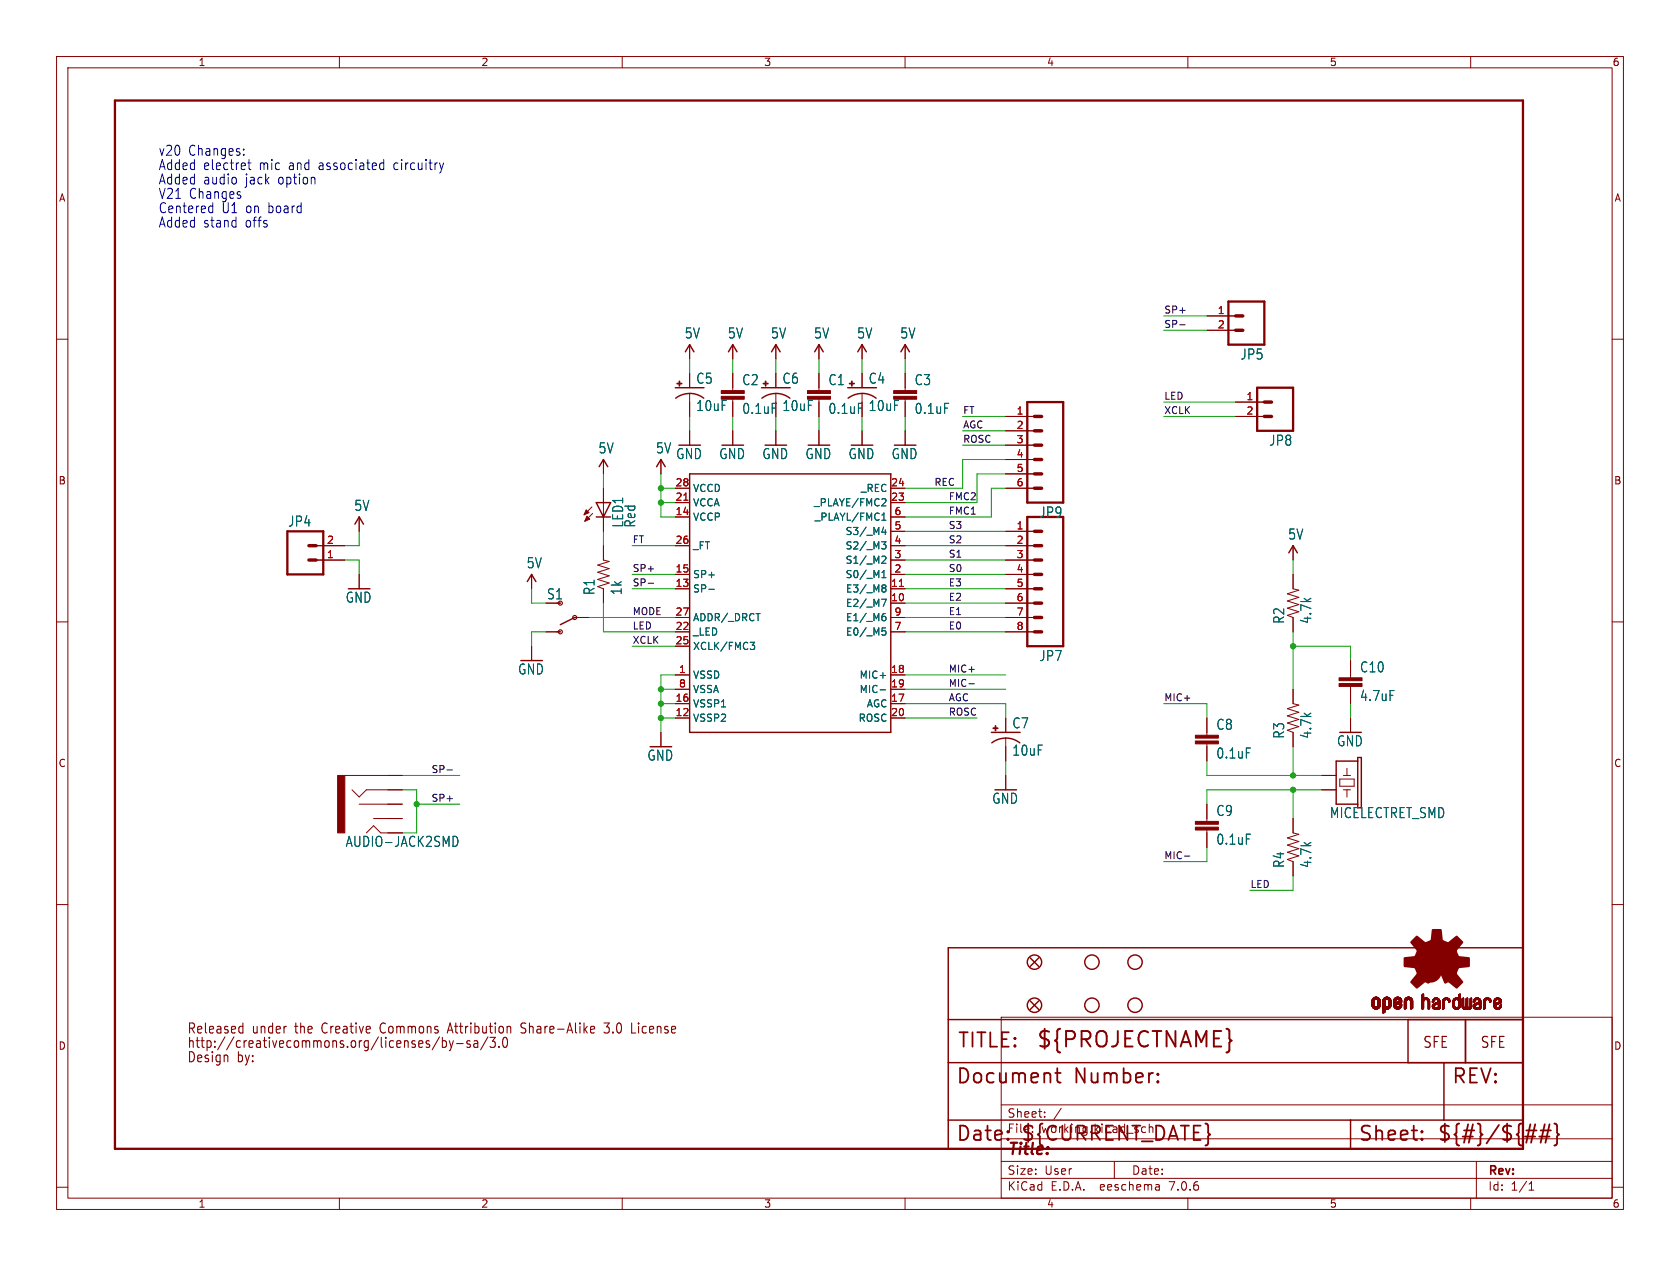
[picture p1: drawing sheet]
<svg xmlns="http://www.w3.org/2000/svg" width="297mm" height="224mm" viewBox="0 0 297 224" stroke-linecap="round" stroke-linejoin="round" font-family="sans-serif">
<defs><g id="words">
<text font-size="3.8" fill="#840000" x="183.1" y="185.7">${PROJECTNAME}</text>
<g font-size="3.5" fill="#840000">
<text x="169.2" y="185.7">TITLE:</text>
<text x="168.9" y="192.1">Document</text>
<text x="189.9" y="192.1">Number:</text>
<text x="256.5" y="192.1">REV:</text>
<text x="168.9" y="202.2">Date:</text>
<text x="180.3" y="202.2">${CURRENT_DATE}</text>
<text x="240" y="202.2">Sheet:</text>
<text x="254" y="202.2">${#}/${##}</text>
</g>
<text font-size="2.8" fill="#840000" x="178" y="204.8">Title:</text>
<g font-size="2.7" fill="#840000">
<text x="251.5" y="185.6">SFE</text>
<text x="261.6" y="185.6">SFE</text>
</g>
<g font-size="2.5" fill="#0000c2">
<text x="27.9" y="27.7">v20</text>
<text x="33.3" y="27.7">Changes:</text>
<text x="27.9" y="30.2">Added</text>
<text x="27.9" y="32.8">Added</text>
<text x="27.9" y="35.3">V21</text>
<text x="33.4" y="35.3">Changes</text>
<text x="35.9" y="30.2">electret</text>
<text x="35.9" y="32.8">audio</text>
<text x="43.4" y="32.8">jack</text>
<text x="45.9" y="30.2">mic</text>
<text x="49.3" y="32.8">option</text>
<text x="51.2" y="30.2">and</text>
<text x="56.6" y="30.2">associated</text>
<text x="70" y="30.2">circuitry</text>
<text x="27.9" y="37.9">Centered</text>
<text x="27.9" y="40.4">Added</text>
<text x="35.9" y="40.4">stand</text>
<text x="39.2" y="37.9">U1 on board</text>
<text x="43.4" y="40.4">offs</text>
</g>
<g font-size="2.5" fill="#006464">
<text x="121" y="60.1">5V</text>
<text x="128.6" y="60.1">5V</text>
<text x="136.2" y="60.1">5V</text>
<text x="143.8" y="60.1">5V</text>
<text x="151.4" y="60.1">5V</text>
<text x="159.1" y="60.1">5V</text>
<text x="219.2" y="63.8">JP5</text>
<text x="123" y="68.1">C5</text>
<text x="131.1" y="68.3">C2</text>
<text x="138.2" y="68.1">C6</text>
<text x="146.4" y="68.3">C1</text>
<text x="153.5" y="68.1">C4</text>
<text x="161.6" y="68.3">C3</text>
<text x="123" y="72.9">10uF</text>
<text x="138.2" y="72.9">10uF</text>
<text x="146.4" y="73.4">0.1uF</text>
<text x="153.5" y="72.9">10uF</text>
<text x="161.6" y="73.4">0.1uF</text>
<text x="105.7" y="80.4">5V</text>
<text x="115.9" y="80.4">5V</text>
<text x="119.4" y="81.4">GND</text>
<text x="127.1" y="81.4">GND</text>
<text x="134.7" y="81.4">GND</text>
<text x="142.3" y="81.4">GND</text>
<text x="149.9" y="81.4">GND</text>
<text x="157.5" y="81.4">GND</text>
<text x="224.3" y="79.1">JP8</text>
<text x="50.9" y="93.4">JP4</text>
<text x="62.5" y="90.6">5V</text>
<text x="110.4" y="93.4" transform="rotate(-90 110.4 93.4)">LED1</text>
<text x="112.5" y="93.4" transform="rotate(-90 112.5 93.4)">Red</text>
<text x="183.6" y="91.8">JP9</text>
<text x="227.6" y="95.6">5V</text>
<text x="93" y="100.7">5V</text>
<text x="61" y="106.8">GND</text>
<text x="105.3" y="105.4" transform="rotate(-90 105.3 105.4)">R1</text>
<text x="110.1" y="105.4" transform="rotate(-90 110.1 105.4)">1k</text>
<text x="227.2" y="110.4" transform="rotate(-90 227.2 110.4)">R2</text>
<text x="232" y="110.4" transform="rotate(-90 232 110.4)">4.7k</text>
<text x="91.5" y="119.5">GND</text>
<text x="183.6" y="117.2">JP7</text>
<text x="240.3" y="119.1">C10</text>
<text x="240.3" y="124.2">4.7uF</text>
<text x="178.9" y="129">C7</text>
<text x="214.9" y="129.3">C8</text>
<text x="227.2" y="130.8" transform="rotate(-90 227.2 130.8)">R3</text>
<text x="232" y="130.8" transform="rotate(-90 232 130.8)">4.7k</text>
<text x="114.4" y="134.8">GND</text>
<text x="178.9" y="133.9">10uF</text>
<text x="214.9" y="134.4">0.1uF</text>
<text x="236.3" y="132.2">GND</text>
<text x="175.3" y="142.4">GND</text>
<text x="214.9" y="144.5">C9</text>
<text x="214.9" y="149.6">0.1uF</text>
<text x="235" y="144.9">MICELECTRET_SMD</text>
<text x="227.2" y="153.6" transform="rotate(-90 227.2 153.6)">R4</text>
<text x="232" y="153.6" transform="rotate(-90 232 153.6)">4.7k</text>
</g>
<g font-size="2.5" fill="#840000">
<text x="131.1" y="73.4">0.1uF</text>
<text x="96.6" y="106.2">S1</text>
<text x="61" y="150">AUDIO-JACK2SMD</text>
<text x="33" y="185.6">http://creativecommons.org/licenses/by-sa/3.0</text>
<text x="33" y="183.1">Released</text>
<text x="44.6" y="183.1">under</text>
<text x="52.3" y="183.1">the</text>
<text x="57.3" y="183.1">Creative</text>
<text x="67.8" y="183.1">Commons</text>
<text x="80.1" y="183.1">Attribution</text>
<text x="93.3" y="183.1">Share-Alike</text>
<text x="108.3" y="183.1">3.0</text>
<text x="113.3" y="183.1">License</text>
<text x="33" y="188.2">Design</text>
<text x="41.9" y="188.2">by:</text>
</g>
<g font-size="2.1" fill="#840000">
<text x="178" y="197.9">Sheet:</text>
<text x="178" y="200.6">File:</text>
<text x="184.1" y="200.6">working.kicad_sch</text>
<text x="178" y="208">Size:</text>
<text x="184.7" y="208">User</text>
<text x="200" y="208">Date:</text>
<text x="263" y="208.2">Rev:</text>
<text x="178" y="210.8">KiCad</text>
<text x="185.7" y="210.8">E.D.A.</text>
<text x="194.6" y="210.8">eeschema</text>
<text x="207" y="210.8">7.0.6</text>
<text x="263" y="210.8">Id:</text>
<text x="267.1" y="210.8">1/1</text>
</g>
<g font-size="1.8" fill="#840000">
<text x="35" y="11.9">1</text>
<text x="85" y="11.9">2</text>
<text x="135" y="11.9">3</text>
<text x="185" y="11.9">4</text>
<text x="235" y="11.9">5</text>
<text x="285" y="11.9">6</text>
<text x="10.3" y="35.9">A</text>
<text x="285.3" y="35.9">A</text>
<text x="10.3" y="85.9">B</text>
<text x="285.3" y="85.9">B</text>
<text x="10.3" y="135.9">C</text>
<text x="285.3" y="135.9">C</text>
<text x="10.3" y="185.9">D</text>
<text x="285.3" y="185.9">D</text>
<text x="35" y="213.8">1</text>
<text x="85" y="213.8">2</text>
<text x="135" y="213.8">3</text>
<text x="185" y="213.8">4</text>
<text x="235" y="213.8">5</text>
<text x="285" y="213.8">6</text>
</g>
<g font-size="1.8" fill="#a90000">
<text x="215.2" y="55.6">1</text>
<text x="215.2" y="58.2">2</text>
<text x="220.3" y="70.9">1</text>
<text x="179.6" y="73.4">1</text>
<text x="179.6" y="75.9">2</text>
<text x="220.3" y="73.4">2</text>
<text x="179.6" y="78.5">3</text>
<text x="179.6" y="81">4</text>
<text x="179.6" y="83.6">5</text>
<text x="119.3" y="88.6">21</text>
<text x="119.3" y="86.1">28</text>
<text x="157.4" y="88.6">23</text>
<text x="157.4" y="86.1">24</text>
<text x="179.6" y="86.1">6</text>
<text x="119.3" y="91.2">14</text>
<text x="158" y="93.7">5</text>
<text x="158" y="91.2">6</text>
<text x="179.6" y="93.7">1</text>
<text x="57.7" y="98.8">1</text>
<text x="57.7" y="96.3">2</text>
<text x="119.3" y="101.3">15</text>
<text x="119.3" y="96.3">26</text>
<text x="158" y="101.3">2</text>
<text x="158" y="98.8">3</text>
<text x="158" y="96.3">4</text>
<text x="179.6" y="96.3">2</text>
<text x="179.6" y="98.8">3</text>
<text x="179.6" y="101.3">4</text>
<text x="119.3" y="103.9">13</text>
<text x="157.4" y="106.4">10</text>
<text x="157.4" y="103.9">11</text>
<text x="179.6" y="103.9">5</text>
<text x="179.6" y="106.4">6</text>
<text x="119.3" y="111.5">22</text>
<text x="119.3" y="109">27</text>
<text x="158" y="111.5">7</text>
<text x="158" y="109">9</text>
<text x="179.6" y="109">7</text>
<text x="179.6" y="111.5">8</text>
<text x="119.3" y="114">25</text>
<text x="119.9" y="119.1">1</text>
<text x="157.4" y="119.1">18</text>
<text x="119.3" y="124.2">16</text>
<text x="119.9" y="121.7">8</text>
<text x="157.4" y="124.2">17</text>
<text x="157.4" y="121.7">19</text>
<text x="119.3" y="126.7">12</text>
<text x="157.4" y="126.7">20</text>
</g>
<g font-size="1.8" fill="#006464">
<text x="122.4" y="89.8">VCCA</text>
<text x="122.4" y="87.2">VCCD</text>
<text x="143.8" y="89.8">_PLAYE/FMC2</text>
<text x="152.1" y="87.2">_REC</text>
<text x="122.4" y="92.3">VCCP</text>
<text x="143.9" y="92.3">_PLAYL/FMC1</text>
<text x="149.4" y="94.8">S3/_M4</text>
<text x="122.4" y="97.4">_FT</text>
<text x="149.4" y="99.9">S1/_M2</text>
<text x="149.4" y="97.4">S2/_M3</text>
<text x="122.4" y="105">SP-</text>
<text x="122.4" y="102.5">SP+</text>
<text x="149.4" y="102.5">S0/_M1</text>
<text x="149.5" y="107.5">E2/_M7</text>
<text x="149.5" y="105">E3/_M8</text>
<text x="122.4" y="112.6">_LED</text>
<text x="122.4" y="110.1">ADDR/_DRCT</text>
<text x="149.5" y="112.6">E0/_M5</text>
<text x="149.5" y="110.1">E1/_M6</text>
<text x="122.4" y="115.2">XCLK/FMC3</text>
<text x="122.4" y="120.2">VSSD</text>
<text x="122.4" y="125.3">VSSP1</text>
<text x="122.4" y="122.8">VSSA</text>
<text x="151.9" y="120.2">MIC+</text>
<text x="151.9" y="122.8">MIC-</text>
<text x="153.1" y="125.3">AGC</text>
<text x="122.4" y="127.9">VSSP2</text>
<text x="151.7" y="127.9">ROSC</text>
</g>
<g font-size="1.7" fill="#0f0f0f">
<text x="205.7" y="58.1">SP-</text>
<text x="205.7" y="55.5">SP+</text>
<text x="205.7" y="70.8">LED</text>
<text x="170.2" y="75.9">AGC</text>
<text x="170.2" y="73.3">FT</text>
<text x="205.7" y="73.3">XCLK</text>
<text x="170.2" y="78.4">ROSC</text>
<text x="165.1" y="86">REC</text>
<text x="167.6" y="88.6">FMC2</text>
<text x="167.6" y="91.1">FMC1</text>
<text x="167.6" y="93.6">S3</text>
<text x="111.8" y="101.3">SP+</text>
<text x="111.8" y="96.2">FT</text>
<text x="167.6" y="96.2">S2</text>
<text x="167.6" y="101.3">S0</text>
<text x="167.6" y="98.7">S1</text>
<text x="111.8" y="103.8">SP-</text>
<text x="167.6" y="103.8">E3</text>
<text x="167.6" y="106.3">E2</text>
<text x="111.8" y="111.4">LED</text>
<text x="111.8" y="114">XCLK</text>
<text x="111.8" y="108.9">MODE</text>
<text x="167.6" y="111.4">E0</text>
<text x="167.6" y="108.9">E1</text>
<text x="167.6" y="119">MIC+</text>
<text x="167.6" y="124.1">AGC</text>
<text x="167.6" y="121.6">MIC-</text>
<text x="205.7" y="124.1">MIC+</text>
<text x="167.6" y="126.7">ROSC</text>
<text x="76.2" y="136.8">SP-</text>
<text x="76.2" y="141.9">SP+</text>
<text x="205.7" y="152.1">MIC-</text>
<text x="221" y="157.1">LED</text>
</g>
</g></defs>
<g fill="none" stroke="#840000" stroke-width=".18">
<path d="M10 10h277v203.9h-277zM12 12h273v199.9h-273zM60 10v2M110 10v2M160 10v2M210 10v2M260 10v2M10 60h2M213.4 55.9h5M213.4 58.4h5M285 60h2M121.9 61v2.5"/>
<path d="M121.9 66v2.6M121.9 69.6v4.1M121.9 76.2v2.5M129.5 61v2.5M129.5 66v3.1M129.5 70.6v3.1M129.5 76.2v2.5M137.2 61v2.5M137.2 66v2.6M137.2 69.6v1.5M137.2 76.2v2.5M144.8 61v2.5"/>
<path d="M144.8 66v3.1M144.8 70.6v3.1M144.8 76.2v2.5M152.4 61v2.5M152.4 66v2.6M152.4 69.6v1.5M152.4 76.2v2.5M160 61v2.5M160 66v3.1M160 70.6v3.1M160 76.2v2.5M177.8 73.7h5.1"/>
<path d="M177.8 76.2h5.1M177.8 78.7h5.1M218.4 73.7h5.1M218.4 71.1h5.1M55.9 96.5h5.1M55.9 99.1h5.1M63.5 91.4v2.6M104.6 89.7l-1.3 1.4M104.8 90.8l-1.4 1.4M106.7 81.3v2.5M106.7 86.4v7.6M106.7 96.5v2.6l1 .2-2 .6 2 .7-2 .6 2 .7-2 .6 2 .6-2 .7 1 .3v2.6"/>
<path d="M116.8 81.3v2.5M119.4 86.4h2.5M119.4 91.4h2.5M119.4 88.9h2.5M119.4 96.5h2.5M157.5 86.4h2.5M157.5 91.4h2.5M157.5 88.9h2.5M157.5 96.5h2.5M157.5 99.1h2.5M157.5 94h2.5M177.8 81.3h5.1"/>
<path d="M177.8 83.8h5.1M177.8 86.4h5.1M177.8 96.5h5.1M177.8 99.1h5.1M177.8 94h5.1M228.6 96.5v2.6M10 110h2M63.5 101.6v2.5M94 101.6v2.5M94 114.3v2.5M96.5 111.8h2.6M101.6 109.2h2.5"/>
<path d="M119.4 119.4h2.5M119.4 104.1h2.5M119.4 101.6h2.5M119.4 111.8h2.5M119.4 114.3h2.5M119.4 109.2h2.5M157.5 119.4h2.5M157.5 106.7h2.5M157.5 104.1h2.5M157.5 101.6h2.5M157.5 111.8h2.5M157.5 109.2h2.5"/>
<path d="M177.8 106.7h5.1M177.8 104.1h5.1M177.8 101.6h5.1M177.8 111.8h5.1M177.8 109.2h5.1M228.6 101.6v2.5l1 .3-2 .6 2 .7-2 .6 2 .6-2 .7 2 .6-2 .6 1 .4v2.6M238.8 116.8v3.1M285 110h2M61 137.2h10.1M62.2 139.7l1.3 1.3 1.3-1.3h6.3M116.8 129.5v2.6M119.4 127h2.5"/>
<path d="M119.4 124.5h2.5M119.4 121.9h2.5M157.5 127h2.5M157.5 124.5h2.5M157.5 121.9h2.5M177.8 127v2.5M177.8 130.6v4M177.8 137.2v2.5M213.4 127v3M213.4 131.6v3M228.6 121.9v2.6l1 .2-2 .6 2 .7-2 .6 2 .7-2 .6 2 .6-2 .7 1 .3v2.6M233.7 139.7h2.5"/>
<path d="M233.7 137.2h2.5M236.9 137.8h2.5v1.3h-2.5zM237.5 139.7h1.3M237.5 137.2h1.3M238.1 135.9v1.3M238.1 139.7v1.3M238.8 121.4v3.1M238.8 127v2.5M10 160h2M63.5 142.2h7.6M64.8 147.3l1.2-1.2 1.3 1.2M66 144.8h5.1"/>
<path d="M213.4 142.2v3.1M213.4 146.8v3.1M228.6 144.8v2.5l1 .3-2 .6 2 .6-2 .7 2 .6-2 .6 2 .7-2 .6 1 .4v2.5M285 160h2M177 179.9h108v32h-108zM177 195.4h108M184.7 197.5v.1M184.7 196.7v.1M187.6 196l-1.3 2M10 210h2M60 211.9v2M110 211.9v2"/>
<path d="M160 211.9v2M177 208.4h108M177 205.4h108M177 201.4h108M197 205.4v3M204.9 209.6l.1 .9M205 210.4l-.2 .1M205 209.9h-.2M210 211.9v2M260 211.9v2M261 205.4v6.5M270.3 210.5h.9"/>
<path d="M270.3 209.4l.4-.4v1.5M285 210h2"/>
</g>
<g fill="none" stroke="#840000" stroke-width=".25">
<path d="M119.4 68.6h5.1M121.2 62.2l.7-1.2 .8 1.2M121.9 69.6a4.1 4.1 0 0 0-2.4 .8M121.9 69.6a4.1 4.1 0 0 1 2.5 .8M128.8 62.2l.7-1.2 .8 1.2M134.6 68.6h5.1M136.4 62.2l.8-1.2 .7 1.2M137.2 69.6a4.1 4.1 0 0 0-2.5 .8M137.2 69.6a4.1 4.1 0 0 1 2.4 .8M144 62.2l.8-1.2 .7 1.2M149.9 68.6h5M151.6 62.2l.8-1.2 .8 1.2"/>
<path d="M152.4 69.6a4.1 4.1 0 0 0-2.5 .8M152.4 69.6a4.1 4.1 0 0 1 2.5 .8M159.3 62.2l.7-1.2 .8 1.2M62.7 92.7l.8-1.3 .8 1.3M105.4 91.4h2.5M105.4 88.9h2.5l-1.2 2.5zM105.9 82.6l.8-1.3 .7 1.3M116.1 82.6l.7-1.3 .8 1.3M121.9 83.8h35.6v45.7h-35.6zM227.8 97.8l.8-1.3 .8 1.3M93.2 102.9l.8-1.3 .7 1.3M101.6 109.2l-2.5 1.3"/>
<path d="M175.3 129.5h5M175.3 131.4a4.1 4.1 0 0 1 5 0M240 134.6h-3.8v7.6M240 142.2v-8.2h.7v8.9M167.6 167.6h101.6v35.6h-101.6zM182.1 169.4l1.5 1.5M182.1 177l1.5 1.6M183.6 169.4l-1.5 1.5M183.6 177l-1.5 1.6M167.6 188h101.6M167.6 180.3h101.6M167.6 198.1h101.6"/>
<path d="M238.8 198.1v5.1M248.9 180.3v7.7M255.3 188v10.1M259.1 180.3v7.7"/>
<circle cx="182.9" cy="177.8" r="1.27"/>
<circle cx="182.9" cy="170.2" r="1.27"/>
<circle cx="193" cy="170.2" r="1.27"/>
<circle cx="193" cy="177.8" r="1.27"/>
<circle cx="200.7" cy="170.2" r="1.27"/>
<circle cx="200.7" cy="177.8" r="1.27"/>
</g>
<g fill="#840000" stroke="#840000" stroke-width=".18">
<path d="M236.7 120.9h4.1v.5h-4.1z"/>
<path d="M236.7 119.9h4.1v.5h-4.1z"/>
<path d="M103.6 90.2l.5 .5-.8 .4z"/>
<path d="M103.8 91.3l.5 .5-.9 .4z"/>
<path d="M59.7 137.2h1.3v10.1h-1.3z"/>
<path d="M119.7 67.8h.9v.1h-.9z"/>
<path d="M120 67.4h.2v.9h-.2z"/>
<path d="M242.5 177.8h.4z"/>
<path d="M242.5 177.7l.4 .1z"/>
<path d="M242.5 177.7h.4z"/>
<path d="M242.5 177.6l.4 .1z"/>
<path d="M242.5 177.6h.4z"/>
<path d="M242.5 177.5l.4 .1z"/>
<path d="M242.5 177.5h.4z"/>
<path d="M242.5 177.4l.4 .1z"/>
<path d="M242.5 177.4h.4z"/>
<path d="M242.5 177.3l.4 .1z"/>
<path d="M242.5 177.3h.4z"/>
<path d="M242.5 177.2l.4 .1z"/>
<path d="M242.5 177.2h.4z"/>
<path d="M242.5 177.1l.4 .1z"/>
<path d="M242.5 177.1h.4z"/>
<path d="M242.5 177l.4 .1z"/>
<path d="M242.6 177.9h.4z"/>
<path d="M242.6 177.8l.3 .1z"/>
<path d="M242.6 177.8h.3z"/>
<path d="M242.6 177h.3z"/>
<path d="M242.6 177h.4z"/>
<path d="M242.6 178h.4z"/>
<path d="M242.6 177.9l.4 .1z"/>
<path d="M242.6 176.9l.4 .1z"/>
<path d="M242.6 176.9h.4z"/>
<path d="M242.6 178h.5z"/>
<path d="M242.6 176.8l.4 .1z"/>
<path d="M242.6 176.8h.5z"/>
<path d="M242.6 178.1h.5z"/>
<path d="M242.6 178l.5 .1z"/>
<path d="M242.6 178.1h.6z"/>
<path d="M242.6 176.8h.6z"/>
<path d="M242.6 178.1h1.3z"/>
<path d="M242.6 176.7l1.3 .1z"/>
<path d="M242.6 176.7h1.3z"/>
<path d="M242.7 178.2h1.2z"/>
<path d="M242.7 178.1l1.2 .1z"/>
<path d="M242.7 176.7h1.2z"/>
<path d="M242.7 176.6l1.1 .1z"/>
<path d="M242.7 178.2h1.1z"/>
<path d="M242.7 176.6h1.1z"/>
<path d="M242.7 178.2l1.1 .1z"/>
<path d="M242.7 178.3h1.1z"/>
<path d="M242.8 178.3h1z"/>
<path d="M242.8 176.6h1z"/>
<path d="M242.8 176.5l1 .1z"/>
<path d="M242.8 176.5h1z"/>
<path d="M242.8 178.3h.9z"/>
<path d="M242.8 176.5h.9z"/>
<path d="M242.8 178.3l.9 .1z"/>
<path d="M242.8 178.4h.9z"/>
<path d="M242.9 176.5h.8z"/>
<path d="M242.9 178.4h.8z"/>
<path d="M242.9 178.4h.7z"/>
<path d="M242.9 176.4l.7 .1z"/>
<path d="M242.9 176.4h.7z"/>
<path d="M243 178.4h.6z"/>
<path d="M243 176.4h.6z"/>
<path d="M243 178.4l.5 .1z"/>
<path d="M243 176.4h.5z"/>
<path d="M243.1 178.5h.4z"/>
<path d="M243.1 176.4h.4z"/>
<path d="M243.1 178.5h.3z"/>
<path d="M243.1 176.4h.3z"/>
<path d="M243.2 178.5h.2z"/>
<path d="M243.2 176.4h.2z"/>
<path d="M243.3 176.8h.6z"/>
<path d="M243.4 178.1h.5z"/>
<path d="M243.4 176.8h.5z"/>
<path d="M243.4 178l.5 .1z"/>
<path d="M243.5 178h.5z"/>
<path d="M243.5 176.8h.4z"/>
<path d="M243.5 176.8h.5z"/>
<path d="M243.5 176.8l.5 .1z"/>
<path d="M243.5 176.9h.5z"/>
<path d="M243.6 177.9l.4 .1z"/>
<path d="M243.6 176.9h.4z"/>
<path d="M243.6 177.9h.4z"/>
<path d="M243.6 177h.4z"/>
<path d="M243.6 176.9l.4 .1z"/>
<path d="M243.6 177.8l.4 .1z"/>
<path d="M243.6 177.8h.4z"/>
<path d="M243.6 177.7l.4 .1z"/>
<path d="M243.6 177.7h.4z"/>
<path d="M243.6 177.6l.4 .1z"/>
<path d="M243.6 177.6h.4z"/>
<path d="M243.6 177.5l.4 .1z"/>
<path d="M243.6 177.5h.4z"/>
<path d="M243.6 177.4l.4 .1z"/>
<path d="M243.6 177.4h.4z"/>
<path d="M243.6 177.3l.4 .1z"/>
<path d="M243.6 177.3h.4z"/>
<path d="M243.6 177.2l.4 .1z"/>
<path d="M243.6 177.2h.4z"/>
<path d="M243.6 177.1l.4 .1z"/>
<path d="M243.6 177.1h.4z"/>
<path d="M243.6 177l.4 .1z"/>
<path d="M244.5 179.1h.2z"/>
<path d="M244.5 179.1h.3z"/>
<path d="M244.5 179l.3 .1z"/>
<path d="M244.5 179h.3z"/>
<path d="M244.5 178.9l.3 .1z"/>
<path d="M244.5 178.9h.3z"/>
<path d="M244.5 178.8l.3 .1z"/>
<path d="M244.5 178.8h.3z"/>
<path d="M244.5 178.7l.3 .1z"/>
<path d="M244.5 178.7h.3z"/>
<path d="M244.5 178.6l.3 .1z"/>
<path d="M244.5 178.6h.3z"/>
<path d="M244.5 178.5l.3 .1z"/>
<path d="M244.5 178.5h.3z"/>
<path d="M244.5 178.5h.4z"/>
<path d="M244.5 178.4l.4 .1z"/>
<path d="M244.5 178.4h1z"/>
<path d="M244.5 178.4h1.1z"/>
<path d="M244.5 178.3l1.1 .1z"/>
<path d="M244.5 178.3h1.2z"/>
<path d="M244.5 178.2l1.3 .1z"/>
<path d="M244.5 178.2h1.3z"/>
<path d="M244.5 178.1l1.3 .1z"/>
<path d="M244.5 178.1h1.3z"/>
<path d="M244.5 178.1h.6z"/>
<path d="M244.5 178.1h.5z"/>
<path d="M244.5 178l.5 .1z"/>
<path d="M244.5 178h.5z"/>
<path d="M244.5 178h.4z"/>
<path d="M244.5 177.9l.4 .1z"/>
<path d="M244.5 177.9h.4z"/>
<path d="M244.5 177.9h.3z"/>
<path d="M244.5 177.8l.3 .1z"/>
<path d="M244.5 177.8h.3z"/>
<path d="M244.5 177.7l.3 .1z"/>
<path d="M244.5 177.7h.3z"/>
<path d="M244.5 177.6l.3 .1z"/>
<path d="M244.5 177.6h.3z"/>
<path d="M244.5 177.5l.3 .1z"/>
<path d="M244.5 177.5h.3z"/>
<path d="M244.5 177.4l.3 .1z"/>
<path d="M244.5 177.4h.3z"/>
<path d="M244.5 177.3l.3 .1z"/>
<path d="M244.5 177.3h.3z"/>
<path d="M244.5 177.2l.3 .1z"/>
<path d="M244.5 177.2h.3z"/>
<path d="M244.5 177.1l.3 .1z"/>
<path d="M244.5 177.1h.3z"/>
<path d="M244.5 177l.3 .1z"/>
<path d="M244.5 177h.3z"/>
<path d="M244.5 177h.4z"/>
<path d="M244.5 176.9l.4 .1z"/>
<path d="M244.5 179.2h.1z"/>
<path d="M244.5 179.1l.1 .1z"/>
<path d="M244.5 176.9h.4z"/>
<path d="M244.5 176.8l.5 .1z"/>
<path d="M244.5 176.8h.5z"/>
<path d="M244.5 176.8h.6z"/>
<path d="M244.5 176.7l1.3 .1z"/>
<path d="M244.5 176.7h1.3z"/>
<path d="M244.6 176.7h1.2z"/>
<path d="M244.6 176.6l1.2 .1z"/>
<path d="M244.6 176.6h1.2z"/>
<path d="M244.6 176.6h1.1z"/>
<path d="M244.7 176.6h1z"/>
<path d="M244.7 176.5l1 .1z"/>
<path d="M244.7 176.5h1z"/>
<path d="M244.7 176.5h.9z"/>
<path d="M244.8 176.5h.8z"/>
<path d="M244.8 176.4l.7 .1z"/>
<path d="M244.8 176.4h.7z"/>
<path d="M244.9 176.4h.6z"/>
<path d="M244.9 178.4l.5 .1z"/>
<path d="M244.9 176.4h.5z"/>
<path d="M245 178.5h.4z"/>
<path d="M245 176.4h.4z"/>
<path d="M245 176.4h.3z"/>
<path d="M245.1 178.5h.2z"/>
<path d="M245.1 176.4h.2z"/>
<path d="M245.2 176.8h.6z"/>
<path d="M245.3 178.1h.5z"/>
<path d="M245.3 178.1h.6z"/>
<path d="M245.3 176.8h.6z"/>
<path d="M245.4 178l.5 .1z"/>
<path d="M245.4 176.8h.5z"/>
<path d="M245.4 178h.5z"/>
<path d="M245.4 176.8l.5 .1z"/>
<path d="M245.4 176.9h.5z"/>
<path d="M245.5 178h.4z"/>
<path d="M245.5 177.9l.4 .1z"/>
<path d="M245.5 176.9h.4z"/>
<path d="M245.5 177.9h.4z"/>
<path d="M245.5 177h.4z"/>
<path d="M245.5 176.9l.4 .1z"/>
<path d="M245.5 177.8l.4 .1z"/>
<path d="M245.5 177.8h.4z"/>
<path d="M245.5 177.1h.4z"/>
<path d="M245.5 177l.4 .1z"/>
<path d="M245.5 177.7l.4 .1z"/>
<path d="M245.5 177.7h.4z"/>
<path d="M245.5 177.6l.4 .1z"/>
<path d="M245.5 177.6h.4z"/>
<path d="M245.5 177.5l.4 .1z"/>
<path d="M245.5 177.5h.4z"/>
<path d="M245.5 177.4l.4 .1z"/>
<path d="M245.5 177.4h.4z"/>
<path d="M245.5 177.3l.4 .1z"/>
<path d="M245.5 177.3h.4z"/>
<path d="M245.5 177.2l.4 .1z"/>
<path d="M245.5 177.2h.4z"/>
<path d="M245.5 177.1l.4 .1z"/>
<path d="M246.4 177.9h.4z"/>
<path d="M246.4 177.8l.4 .1z"/>
<path d="M246.4 177.8h.4z"/>
<path d="M246.4 177.7l.4 .1z"/>
<path d="M246.4 177.7h.5z"/>
<path d="M246.4 177.7h.6z"/>
<path d="M246.4 177.6l.7 .1z"/>
<path d="M246.4 177.6h.7z"/>
<path d="M246.4 177.6h.8z"/>
<path d="M246.4 177.6h.9z"/>
<path d="M246.4 177.5l.9 .1z"/>
<path d="M246.4 177.5h.9z"/>
<path d="M246.4 177.5h1z"/>
<path d="M246.4 177.5h1.1z"/>
<path d="M246.4 177.4l1.1 .1z"/>
<path d="M246.4 177.4h1.1z"/>
<path d="M246.4 177.4h1.2z"/>
<path d="M246.4 177.4h1.3z"/>
<path d="M246.4 177.3l1.3 .1z"/>
<path d="M246.4 177.3h1.3z"/>
<path d="M246.4 177.3h1.4z"/>
<path d="M246.4 177.3h.4z"/>
<path d="M246.4 177.3h.3z"/>
<path d="M246.4 177.2l.3 .1z"/>
<path d="M246.4 177.2h.3z"/>
<path d="M246.4 177.1l.3 .1z"/>
<path d="M246.4 177.1h.3z"/>
<path d="M246.4 177.1h.4z"/>
<path d="M246.4 177l.4 .1z"/>
<path d="M246.4 177h.4z"/>
<path d="M246.4 176.9l.4 .1z"/>
<path d="M246.4 178h.5z"/>
<path d="M246.4 178h.4z"/>
<path d="M246.4 177.9l.4 .1z"/>
<path d="M246.4 176.9h.4z"/>
<path d="M246.4 176.9h.5z"/>
<path d="M246.4 176.8l.5 .1z"/>
<path d="M246.4 176.8h.5z"/>
<path d="M246.4 178l.5 .1z"/>
<path d="M246.4 178.1h.6z"/>
<path d="M246.4 176.8h.6z"/>
<path d="M246.4 178.1h1.3z"/>
<path d="M246.5 178.1h1.2z"/>
<path d="M246.5 176.7l1.2 .1z"/>
<path d="M246.5 176.7h1.2z"/>
<path d="M246.5 178.2h1.2z"/>
<path d="M246.5 178.1l1.2 .1z"/>
<path d="M246.5 178.2h1.1z"/>
<path d="M246.5 176.6l1.2 .1z"/>
<path d="M246.5 178.2l1.1 .1z"/>
<path d="M246.5 176.6h1.2z"/>
<path d="M246.6 178.3h1z"/>
<path d="M246.6 176.6h1z"/>
<path d="M246.6 176.5l1 .1z"/>
<path d="M246.6 176.5h1z"/>
<path d="M246.6 178.3l.9 .1z"/>
<path d="M246.7 176.5h.9z"/>
<path d="M246.7 178.4h.8z"/>
<path d="M246.7 176.5h.8z"/>
<path d="M246.7 176.4l.8 .1z"/>
<path d="M246.7 176.4h.7z"/>
<path d="M246.8 178.4h.6z"/>
<path d="M246.8 176.4h.6z"/>
<path d="M246.8 178.4l.6 .1z"/>
<path d="M246.8 177.3h1z"/>
<path d="M246.9 177.3h.9z"/>
<path d="M246.9 176.4h.4z"/>
<path d="M246.9 178.5h.4z"/>
<path d="M246.9 178.5h.3z"/>
<path d="M247 178.5h.2z"/>
<path d="M247 177.3h.8z"/>
<path d="M247 176.4h.2z"/>
<path d="M247 177.2l.8 .1z"/>
<path d="M247 177.2h.8z"/>
<path d="M247.1 177.2h.7z"/>
<path d="M247.2 177.2h.6z"/>
<path d="M247.2 176.8h.5z"/>
<path d="M247.2 178.1h.5z"/>
<path d="M247.2 176.8h.6z"/>
<path d="M247.2 177.1l.6 .1z"/>
<path d="M247.2 177.1h.6z"/>
<path d="M247.3 178l.5 .1z"/>
<path d="M247.3 177.1h.5z"/>
<path d="M247.3 176.8h.5z"/>
<path d="M247.3 178h.5z"/>
<path d="M247.3 176.8l.5 .1z"/>
<path d="M247.3 176.9h.5z"/>
<path d="M247.4 178h.4z"/>
<path d="M247.4 176.9h.4z"/>
<path d="M247.4 177.1h.4z"/>
<path d="M247.4 177.9l.4 .1z"/>
<path d="M247.4 177.9h.4z"/>
<path d="M247.4 177l.4 .1z"/>
<path d="M247.4 177h.4z"/>
<path d="M247.4 176.9l.4 .1z"/>
<path d="M247.4 177.8l.4 .1z"/>
<path d="M247.4 177.8h.4z"/>
<path d="M247.5 177.8h.3z"/>
<path d="M247.5 177.7l.3 .1z"/>
<path d="M247.5 177.7h.3z"/>
<path d="M247.6 177.6l.2 .1z"/>
<path d="M247.6 177.6h.2z"/>
<path d="M247.7 177.6h.1z"/>
<path d="M248.3 178.4h.2z"/>
<path d="M248.3 178.4h.3z"/>
<path d="M248.3 178.3l.3 .1z"/>
<path d="M248.3 178.3h.3z"/>
<path d="M248.3 178.3h.4z"/>
<path d="M248.3 178.2l.4 .1z"/>
<path d="M248.3 178.2h.4z"/>
<path d="M248.3 178.1l.4 .1z"/>
<path d="M248.3 178.1h.4z"/>
<path d="M248.3 178l.4 .1z"/>
<path d="M248.3 178h.4z"/>
<path d="M248.3 177.9l.4 .1z"/>
<path d="M248.3 177.9h.4z"/>
<path d="M248.3 177.8l.4 .1z"/>
<path d="M248.3 177.8h.4z"/>
<path d="M248.3 177.7l.4 .1z"/>
<path d="M248.3 177.7h.4z"/>
<path d="M248.3 177.6l.4 .1z"/>
<path d="M248.3 177.6h.4z"/>
<path d="M248.3 177.5l.4 .1z"/>
<path d="M248.3 177.5h.4z"/>
<path d="M248.3 177.4l.4 .1z"/>
<path d="M248.3 177.4h.4z"/>
<path d="M248.3 177.3l.4 .1z"/>
<path d="M248.3 177.3h.4z"/>
<path d="M248.3 177.2l.4 .1z"/>
<path d="M248.3 177.2h.4z"/>
<path d="M248.3 177.1l.4 .1z"/>
<path d="M248.3 177.1h.4z"/>
<path d="M248.3 177l.4 .1z"/>
<path d="M248.3 177h.4z"/>
<path d="M248.3 176.9l.4 .1z"/>
<path d="M248.3 178.4l.1 .1z"/>
<path d="M248.3 176.9h.4z"/>
<path d="M248.3 178.5h.1z"/>
<path d="M248.3 176.9h.5z"/>
<path d="M248.3 176.8l.5 .1z"/>
<path d="M248.3 176.8h.5z"/>
<path d="M248.3 176.8h.6z"/>
<path d="M248.4 176.8h.6z"/>
<path d="M248.4 176.7l1.3 .1z"/>
<path d="M248.4 176.7h1.3z"/>
<path d="M248.4 176.7h1.2z"/>
<path d="M248.4 176.6l1.2 .1z"/>
<path d="M248.4 176.6h1.2z"/>
<path d="M248.5 176.6h1.1z"/>
<path d="M248.5 176.6h1z"/>
<path d="M248.5 176.5l1 .1z"/>
<path d="M248.5 176.5h1z"/>
<path d="M248.6 176.5h.8z"/>
<path d="M248.6 176.4l.8 .1z"/>
<path d="M248.7 176.4h.6z"/>
<path d="M248.8 176.4h.4z"/>
<path d="M248.9 176.4h.3z"/>
<path d="M248.9 176.4h.2z"/>
<path d="M249.1 176.8h.6z"/>
<path d="M249.2 176.8h.5z"/>
<path d="M249.2 176.8l.5 .1z"/>
<path d="M249.3 176.9h.4z"/>
<path d="M249.3 176.9l.4 .1z"/>
<path d="M249.3 177h.4z"/>
<path d="M249.3 178.4h.3z"/>
<path d="M249.3 178.4h.4z"/>
<path d="M249.3 178.3l.4 .1z"/>
<path d="M249.3 178.3h.4z"/>
<path d="M249.3 178.3h.5z"/>
<path d="M249.3 178.2l.5 .1z"/>
<path d="M249.3 178.2h.5z"/>
<path d="M249.3 178.1l.5 .1z"/>
<path d="M249.3 178.1h.5z"/>
<path d="M249.3 178l.5 .1z"/>
<path d="M249.3 178h.5z"/>
<path d="M249.3 177.9l.5 .1z"/>
<path d="M249.3 177.9h.5z"/>
<path d="M249.3 177.8l.5 .1z"/>
<path d="M249.3 177.8h.5z"/>
<path d="M249.3 177.7l.5 .1z"/>
<path d="M249.3 177.7h.5z"/>
<path d="M249.3 177.6l.5 .1z"/>
<path d="M249.3 177.6h.5z"/>
<path d="M249.3 177.5l.5 .1z"/>
<path d="M249.3 177.5h.5z"/>
<path d="M249.3 177.4l.5 .1z"/>
<path d="M249.3 177.4h.5z"/>
<path d="M249.3 177.3l.5 .1z"/>
<path d="M249.3 177.3h.5z"/>
<path d="M249.3 177.2l.5 .1z"/>
<path d="M249.3 177.2h.5z"/>
<path d="M249.3 177.1l.5 .1z"/>
<path d="M249.3 177.1h.5z"/>
<path d="M249.3 177l.5 .1z"/>
<path d="M249.3 177h.5z"/>
<path d="M249.4 178.4h.2z"/>
<path d="M249.4 178.4l.1 .1z"/>
<path d="M249.4 178.5h.1z"/>
<path d="M251.4 178.5h.1z"/>
<path d="M251.4 178.4l.2 .1z"/>
<path d="M251.4 176h.3z"/>
<path d="M251.4 178.4h.2z"/>
<path d="M251.4 178.4h.3z"/>
<path d="M251.4 178.3l.3 .1z"/>
<path d="M251.4 178.3h.3z"/>
<path d="M251.4 178.2l.3 .1z"/>
<path d="M251.4 178.2h.3z"/>
<path d="M251.4 178.1l.3 .1z"/>
<path d="M251.4 178.1h.3z"/>
<path d="M251.4 178l.3 .1z"/>
<path d="M251.4 178h.3z"/>
<path d="M251.4 177.9l.3 .1z"/>
<path d="M251.4 177.9h.3z"/>
<path d="M251.4 177.8l.3 .1z"/>
<path d="M251.4 177.8h.3z"/>
<path d="M251.4 177.7l.3 .1z"/>
<path d="M251.4 177.7h.3z"/>
<path d="M251.4 177.6l.3 .1z"/>
<path d="M251.4 177.6h.3z"/>
<path d="M251.4 177.5l.3 .1z"/>
<path d="M251.4 177.5h.3z"/>
<path d="M251.4 177.4l.3 .1z"/>
<path d="M251.4 177.4h.3z"/>
<path d="M251.4 177.3l.3 .1z"/>
<path d="M251.4 177.3h.3z"/>
<path d="M251.4 177.2l.3 .1z"/>
<path d="M251.4 177.2h.3z"/>
<path d="M251.4 177.1l.3 .1z"/>
<path d="M251.4 177.1h.3z"/>
<path d="M251.4 177l.3 .1z"/>
<path d="M251.4 177h.3z"/>
<path d="M251.4 177h.4z"/>
<path d="M251.4 176.9l.4 .1z"/>
<path d="M251.4 176.9h.4z"/>
<path d="M251.4 176.9h.5z"/>
<path d="M251.4 176.8l.5 .1z"/>
<path d="M251.4 176.8h.5z"/>
<path d="M251.4 176.8h.6z"/>
<path d="M251.4 176.8h1.2z"/>
<path d="M251.4 176.7l1.2 .1z"/>
<path d="M251.4 176.7h1.2z"/>
<path d="M251.4 176.7h1.1z"/>
<path d="M251.4 176.6l1.1 .1z"/>
<path d="M251.4 176.6h1.1z"/>
<path d="M251.4 176.6h1z"/>
<path d="M251.4 176.6h.3z"/>
<path d="M251.4 176.5l.3 .1z"/>
<path d="M251.4 176.5h.3z"/>
<path d="M251.4 176.4l.3 .1z"/>
<path d="M251.4 176.4h.3z"/>
<path d="M251.4 176.3l.3 .1z"/>
<path d="M251.4 176.3h.3z"/>
<path d="M251.4 176.2l.3 .1z"/>
<path d="M251.4 176.2h.3z"/>
<path d="M251.4 176.1l.3 .1z"/>
<path d="M251.4 176.1h.3z"/>
<path d="M251.4 176l.3 .1z"/>
<path d="M251.4 175.9l.3 .1z"/>
<path d="M251.4 175.9h.3z"/>
<path d="M251.5 175.9h.2z"/>
<path d="M251.5 175.8l.2 .1z"/>
<path d="M251.8 176.6h.6z"/>
<path d="M251.8 176.5l.6 .1z"/>
<path d="M251.8 176.5h.5z"/>
<path d="M251.9 176.5h.4z"/>
<path d="M252 176.5h.1z"/>
<path d="M252.1 176.8h.5z"/>
<path d="M252.2 176.8h.4z"/>
<path d="M252.3 176.8h.4z"/>
<path d="M252.3 176.8l.4 .1z"/>
<path d="M252.3 176.9h.4z"/>
<path d="M252.4 176.9h.3z"/>
<path d="M252.4 177h.3z"/>
<path d="M252.4 176.9l.3 .1z"/>
<path d="M252.5 177.1h.2z"/>
<path d="M252.5 177l.2 .1z"/>
<path d="M252.5 177.2h.2z"/>
<path d="M252.5 177.1l.2 .1z"/>
<path d="M252.5 178.5h.1z"/>
<path d="M252.5 178.4l.2 .1z"/>
<path d="M252.5 178.4h.2z"/>
<path d="M252.5 178.3l.2 .1z"/>
<path d="M252.5 178.3h.2z"/>
<path d="M252.5 178.2l.2 .1z"/>
<path d="M252.5 178.2h.2z"/>
<path d="M252.5 178.1l.2 .1z"/>
<path d="M252.5 178.1h.2z"/>
<path d="M252.5 178l.2 .1z"/>
<path d="M252.5 178h.2z"/>
<path d="M252.5 177.9l.2 .1z"/>
<path d="M252.5 177.9h.2z"/>
<path d="M252.5 177.8l.2 .1z"/>
<path d="M252.5 177.8h.2z"/>
<path d="M252.5 177.7l.2 .1z"/>
<path d="M252.5 177.7h.2z"/>
<path d="M252.5 177.6l.2 .1z"/>
<path d="M252.5 177.6h.2z"/>
<path d="M252.5 177.5l.2 .1z"/>
<path d="M252.5 177.5h.2z"/>
<path d="M252.5 177.4l.2 .1z"/>
<path d="M252.5 177.4h.2z"/>
<path d="M252.5 177.3l.2 .1z"/>
<path d="M252.5 177.3h.2z"/>
<path d="M252.5 177.2l.2 .1z"/>
<path d="M253.2 178.1h.3z"/>
<path d="M253.2 178l.3 .1z"/>
<path d="M253.2 178h.3z"/>
<path d="M253.2 177.9l.3 .1z"/>
<path d="M253.2 177.9h.3z"/>
<path d="M253.2 177.3h.2z"/>
<path d="M253.2 177.2l.2 .1z"/>
<path d="M253.2 177.2h.2z"/>
<path d="M253.2 177.2h.3z"/>
<path d="M253.2 177.1l.3 .1z"/>
<path d="M253.2 177.1h.3z"/>
<path d="M253.2 178.1h.4z"/>
<path d="M253.2 177.8l.4 .1z"/>
<path d="M253.2 177.8h.4z"/>
<path d="M253.2 177.3h.1z"/>
<path d="M253.2 178.2h.4z"/>
<path d="M253.2 178.1l.4 .1z"/>
<path d="M253.2 177l.3 .1z"/>
<path d="M253.2 177h.3z"/>
<path d="M253.2 178.2h.5z"/>
<path d="M253.2 177.8h.5z"/>
<path d="M253.2 177.7l.5 .1z"/>
<path d="M253.2 177.7h.6z"/>
<path d="M253.2 177h.4z"/>
<path d="M253.2 176.9l.4 .1z"/>
<path d="M253.2 176.9h.4z"/>
<path d="M253.3 178.2l.8 .1z"/>
<path d="M253.3 178.2h.4z"/>
<path d="M253.3 177.7h.5z"/>
<path d="M253.3 176.9h.3z"/>
<path d="M253.3 178.3h.8z"/>
<path d="M253.3 176.9h.4z"/>
<path d="M253.3 177.7h.6z"/>
<path d="M253.3 176.8l.4 .1z"/>
<path d="M253.3 177.6l.7 .1z"/>
<path d="M253.3 176.8h.4z"/>
<path d="M253.3 176.8h.5z"/>
<path d="M253.3 177.6h.7z"/>
<path d="M253.3 176.8h.6z"/>
<path d="M253.3 178.3l.8 .1z"/>
<path d="M253.3 176.8h1.1z"/>
<path d="M253.4 178.4h.7z"/>
<path d="M253.4 177.6h.6z"/>
<path d="M253.4 176.8h1z"/>
<path d="M253.4 177.6h.7z"/>
<path d="M253.4 176.7l1 .1z"/>
<path d="M253.4 176.7h1z"/>
<path d="M253.4 177.6h.8z"/>
<path d="M253.4 176.7h.9z"/>
<path d="M253.4 177.5l.8 .1z"/>
<path d="M253.5 176.7h.8z"/>
<path d="M253.5 178.4h.6z"/>
<path d="M253.5 176.6l.8 .1z"/>
<path d="M253.5 177.5h1.1z"/>
<path d="M253.5 176.6h.8z"/>
<path d="M253.5 178.4l.6 .1z"/>
<path d="M253.5 178.5h.6z"/>
<path d="M253.5 176.6h.7z"/>
<path d="M253.6 177.5h1z"/>
<path d="M253.6 178.5h.5z"/>
<path d="M253.6 176.6h.6z"/>
<path d="M253.6 178.5h.4z"/>
<path d="M253.6 176.5l.6 .1z"/>
<path d="M253.6 176.5h.5z"/>
<path d="M253.7 177.5h.9z"/>
<path d="M253.7 176.5h.4z"/>
<path d="M253.7 177.4l.9 .1z"/>
<path d="M253.7 177.4h.9z"/>
<path d="M253.8 177.4h.8z"/>
<path d="M253.8 178.2h.2z"/>
<path d="M253.8 176.5h.2z"/>
<path d="M253.9 178.2h.1z"/>
<path d="M253.9 177.4h.7z"/>
<path d="M253.9 177.3l.7 .1z"/>
<path d="M253.9 176.8h.6z"/>
<path d="M253.9 177.3h.7z"/>
<path d="M254 176.8h.5z"/>
<path d="M254 177.3h.6z"/>
<path d="M254.1 176.8h.4z"/>
<path d="M254.1 177.3h.5z"/>
<path d="M254.1 176.8l.4 .1z"/>
<path d="M254.1 176.9h.4z"/>
<path d="M254.2 176.9h.3z"/>
<path d="M254.2 177.2l.4 .1z"/>
<path d="M254.2 177.2h.4z"/>
<path d="M254.2 176.9l.3 .1z"/>
<path d="M254.2 177h.3z"/>
<path d="M254.2 177.5l.4 .1z"/>
<path d="M254.2 177h.4z"/>
<path d="M254.2 177.6h.4z"/>
<path d="M254.3 177.6h.3z"/>
<path d="M254.3 177.2h.3z"/>
<path d="M254.3 177.1h.3z"/>
<path d="M254.3 177l.3 .1z"/>
<path d="M254.3 178.5h.1z"/>
<path d="M254.3 178.4l.2 .1z"/>
<path d="M254.3 178.4h.2z"/>
<path d="M254.3 178.4h.3z"/>
<path d="M254.3 178.3l.3 .1z"/>
<path d="M254.3 178.3h.3z"/>
<path d="M254.3 178.2l.3 .1z"/>
<path d="M254.3 178.2h.3z"/>
<path d="M254.3 178.1l.3 .1z"/>
<path d="M254.3 178.1h.3z"/>
<path d="M254.3 178l.3 .1z"/>
<path d="M254.3 178h.3z"/>
<path d="M254.3 177.9l.3 .1z"/>
<path d="M254.3 177.9h.3z"/>
<path d="M254.3 177.8l.3 .1z"/>
<path d="M254.3 177.8h.3z"/>
<path d="M254.3 177.7l.3 .1z"/>
<path d="M254.3 177.7h.3z"/>
<path d="M254.3 177.6l.3 .1z"/>
<path d="M254.3 177.1l.3 .1z"/>
<path d="M255 178.5h.1z"/>
<path d="M255 178.5h.2z"/>
<path d="M255 178.4l.2 .1z"/>
<path d="M255 178.4h.2z"/>
<path d="M255 178.4h.3z"/>
<path d="M255 178.3l.3 .1z"/>
<path d="M255 178.3h.3z"/>
<path d="M255 178.2l.3 .1z"/>
<path d="M255 178.2h.3z"/>
<path d="M255 178.1l.3 .1z"/>
<path d="M255 178.1h.3z"/>
<path d="M255 178l.3 .1z"/>
<path d="M255 178h.3z"/>
<path d="M255 177.9l.3 .1z"/>
<path d="M255 177.9h.3z"/>
<path d="M255 177.8l.3 .1z"/>
<path d="M255 177.8h.3z"/>
<path d="M255 177.7l.3 .1z"/>
<path d="M255 177.7h.3z"/>
<path d="M255 177.6l.3 .1z"/>
<path d="M255 177.6h.3z"/>
<path d="M255 177.5l.3 .1z"/>
<path d="M255 177.5h.3z"/>
<path d="M255 177.4l.3 .1z"/>
<path d="M255 177.4h.3z"/>
<path d="M255 177.3l.3 .1z"/>
<path d="M255 177.3h.3z"/>
<path d="M255 177.2l.3 .1z"/>
<path d="M255 177.2h.3z"/>
<path d="M255 177.1l.3 .1z"/>
<path d="M255 177.1h.3z"/>
<path d="M255 177l.3 .1z"/>
<path d="M255 177h.3z"/>
<path d="M255 177h.4z"/>
<path d="M255.1 176.9l.3 .1z"/>
<path d="M255.1 176.9h.3z"/>
<path d="M255.1 176.9h.4z"/>
<path d="M255.1 176.8l.4 .1z"/>
<path d="M255.1 176.8h.4z"/>
<path d="M255.1 176.8h.5z"/>
<path d="M255.1 176.8h.6z"/>
<path d="M255.2 176.8h1.1z"/>
<path d="M255.2 176.8h1z"/>
<path d="M255.2 176.7l1 .1z"/>
<path d="M255.2 176.7h1z"/>
<path d="M255.3 176.7h.8z"/>
<path d="M255.3 176.6l.8 .1z"/>
<path d="M255.3 176.6h.8z"/>
<path d="M255.4 176.6h.7z"/>
<path d="M255.4 176.6h.6z"/>
<path d="M255.4 176.5l.6 .1z"/>
<path d="M255.4 176.5h.6z"/>
<path d="M255.5 176.5h.4z"/>
<path d="M255.6 176.5h.1z"/>
<path d="M255.7 176.8h.6z"/>
<path d="M255.8 176.8h.5z"/>
<path d="M255.9 176.8h.4z"/>
<path d="M255.9 176.8l.4 .1z"/>
<path d="M255.9 176.9h.4z"/>
<path d="M256 176.9h.3z"/>
<path d="M256 176.9l.4 .1z"/>
<path d="M256 177h.4z"/>
<path d="M256.1 177h.3z"/>
<path d="M256.1 177l.3 .1z"/>
<path d="M256.1 177.1h.3z"/>
<path d="M256.1 177.2h.2z"/>
<path d="M256.1 177.2h.3z"/>
<path d="M256.1 177.1l.3 .1z"/>
<path d="M256.1 177.2l.1 .1z"/>
<path d="M256.8 177.8h.3z"/>
<path d="M256.8 177.7l.3 .1z"/>
<path d="M256.8 177.7h.3z"/>
<path d="M256.8 177.6l.3 .1z"/>
<path d="M256.8 177.6h.3z"/>
<path d="M256.8 177.5l.3 .1z"/>
<path d="M256.8 177.5h.3z"/>
<path d="M256.8 177.4l.3 .1z"/>
<path d="M256.8 177.4h.3z"/>
<path d="M256.8 177.3l.3 .1z"/>
<path d="M256.8 177.3h.3z"/>
<path d="M256.8 177.2l.3 .1z"/>
<path d="M256.8 177.2h.3z"/>
<path d="M256.8 177.9h.3z"/>
<path d="M256.8 177.8l.3 .1z"/>
<path d="M256.8 177.1l.3 .1z"/>
<path d="M256.8 177.1h.3z"/>
<path d="M256.8 177.9l.3 .1z"/>
<path d="M256.9 178h.2z"/>
<path d="M256.9 177.1h.2z"/>
<path d="M256.9 177l.2 .1z"/>
<path d="M256.9 177h.2z"/>
<path d="M256.9 178.1h.3z"/>
<path d="M256.9 178l.3 .1z"/>
<path d="M256.9 178h.3z"/>
<path d="M256.9 177h.3z"/>
<path d="M256.9 176.9l.3 .1z"/>
<path d="M256.9 176.9h.3z"/>
<path d="M256.9 178.1l.4 .1z"/>
<path d="M256.9 178.1h.4z"/>
<path d="M256.9 176.9h.4z"/>
<path d="M256.9 178.2h.4z"/>
<path d="M256.9 176.8l.4 .1z"/>
<path d="M256.9 178.2h.5z"/>
<path d="M256.9 176.8h.4z"/>
<path d="M256.9 176.8h.5z"/>
<path d="M257 178.2l1.1 .1z"/>
<path d="M257 178.2h.5z"/>
<path d="M257 176.8h.4z"/>
<path d="M257 178.3h1.1z"/>
<path d="M257 176.8h.5z"/>
<path d="M257 176.8h1.2z"/>
<path d="M257 178.3h1z"/>
<path d="M257 176.7l1.2 .1z"/>
<path d="M257 176.7h1.2z"/>
<path d="M257 178.3l1 .1z"/>
<path d="M257.1 178.4h.9z"/>
<path d="M257.1 176.7h1.1z"/>
<path d="M257.1 178.4h.8z"/>
<path d="M257.1 176.6l1.1 .1z"/>
<path d="M257.1 176.6h1.1z"/>
<path d="M257.2 178.4h.7z"/>
<path d="M257.2 176.6h1z"/>
<path d="M257.2 178.4l.7 .1z"/>
<path d="M257.2 176.6h.6z"/>
<path d="M257.2 178.5h.6z"/>
<path d="M257.2 176.5l.6 .1z"/>
<path d="M257.3 178.5h.5z"/>
<path d="M257.3 176.5h.5z"/>
<path d="M257.3 178.5h.4z"/>
<path d="M257.3 176.5h.4z"/>
<path d="M257.4 176.5h.2z"/>
<path d="M257.5 176.8h.7z"/>
<path d="M257.6 178.2h.5z"/>
<path d="M257.6 176.8h.6z"/>
<path d="M257.7 176.8h.5z"/>
<path d="M257.7 178.2h.4z"/>
<path d="M257.7 176.8l.5 .1z"/>
<path d="M257.7 178.1l.4 .1z"/>
<path d="M257.7 176.9h.5z"/>
<path d="M257.8 176.9h.4z"/>
<path d="M257.8 178.1h.3z"/>
<path d="M257.8 176.9l.4 .1z"/>
<path d="M257.8 178.1h.4z"/>
<path d="M257.8 177h.4z"/>
<path d="M257.8 178l.4 .1z"/>
<path d="M257.9 178h.3z"/>
<path d="M257.9 177h.3z"/>
<path d="M257.9 176.6h.3z"/>
<path d="M257.9 176.5l.3 .1z"/>
<path d="M257.9 177.9l.3 .1z"/>
<path d="M257.9 177.9h.3z"/>
<path d="M257.9 177.8h.3z"/>
<path d="M257.9 177.7l.3 .1z"/>
<path d="M257.9 177.7h.3z"/>
<path d="M257.9 177.6l.3 .1z"/>
<path d="M257.9 177.6h.3z"/>
<path d="M257.9 177.5h.3z"/>
<path d="M257.9 177.4l.3 .1z"/>
<path d="M257.9 177.4h.3z"/>
<path d="M257.9 177.3h.3z"/>
<path d="M257.9 177.2h.3z"/>
<path d="M257.9 177.1l.3 .1z"/>
<path d="M257.9 177.1h.3z"/>
<path d="M257.9 177l.3 .1z"/>
<path d="M257.9 176.5h.3z"/>
<path d="M257.9 176.4l.3 .1z"/>
<path d="M257.9 176.4h.3z"/>
<path d="M257.9 176.3l.3 .1z"/>
<path d="M257.9 176.3h.3z"/>
<path d="M257.9 176.2h.3z"/>
<path d="M257.9 176.1h.3z"/>
<path d="M257.9 176h.3z"/>
<path d="M257.9 177.8l.3 .1z"/>
<path d="M257.9 177.5l.3 .1z"/>
<path d="M257.9 177.3l.3 .1z"/>
<path d="M257.9 177.2l.3 .1z"/>
<path d="M257.9 176.2l.3 .1z"/>
<path d="M257.9 176.1l.3 .1z"/>
<path d="M257.9 176l.3 .1z"/>
<path d="M257.9 175.9l.3 .1z"/>
<path d="M257.9 175.9h.3z"/>
<path d="M258 175.9h.2z"/>
<path d="M258.1 175.8l.1 .1z"/>
<path d="M258.5 178h.3z"/>
<path d="M258.5 177.9l.3 .1z"/>
<path d="M258.5 177.9h.3z"/>
<path d="M258.5 177.8l.3 .1z"/>
<path d="M258.5 177.8h.3z"/>
<path d="M258.5 177.7l.3 .1z"/>
<path d="M258.5 177.7h.3z"/>
<path d="M258.5 177.6l.3 .1z"/>
<path d="M258.5 177.6h.3z"/>
<path d="M258.5 177.5l.3 .1z"/>
<path d="M258.5 177.5h.3z"/>
<path d="M258.5 177.4l.3 .1z"/>
<path d="M258.5 177.4h.3z"/>
<path d="M258.5 177.3l.3 .1z"/>
<path d="M258.5 177.3h.3z"/>
<path d="M258.5 177.2l.3 .1z"/>
<path d="M258.5 177.2h.3z"/>
<path d="M258.5 177.1l.3 .1z"/>
<path d="M258.5 177.1h.3z"/>
<path d="M258.5 177l.3 .1z"/>
<path d="M258.5 177h.3z"/>
<path d="M258.5 176.9l.3 .1z"/>
<path d="M258.5 176.9h.3z"/>
<path d="M258.5 176.8l.3 .1z"/>
<path d="M258.5 176.8h.3z"/>
<path d="M258.5 176.7l.3 .1z"/>
<path d="M258.5 176.7h.3z"/>
<path d="M258.5 178.2h.3z"/>
<path d="M258.5 178.1l.3 .1z"/>
<path d="M258.5 178.1h.3z"/>
<path d="M258.5 178l.3 .1z"/>
<path d="M258.5 176.6l.3 .1z"/>
<path d="M258.5 176.6h.3z"/>
<path d="M258.5 178.2h.4z"/>
<path d="M258.5 178.2h1.6z"/>
<path d="M258.5 178.3h1.6z"/>
<path d="M258.5 178.2l1.6 .1z"/>
<path d="M258.6 178.3h1.5z"/>
<path d="M258.6 176.6h.2z"/>
<path d="M258.6 178.3l1.5 .1z"/>
<path d="M258.6 178.4h1.5z"/>
<path d="M258.6 178.4h1.4z"/>
<path d="M258.6 176.5l.2 .1z"/>
<path d="M258.7 178.4h1.3z"/>
<path d="M258.7 178.4h.6z"/>
<path d="M258.7 178.4l.5 .1z"/>
<path d="M258.7 178.5h.5z"/>
<path d="M258.8 178.5h.4z"/>
<path d="M259 178.2h.6z"/>
<path d="M259.1 178.2h.5z"/>
<path d="M259.1 178.2h.4z"/>
<path d="M259.1 178.1l.4 .1z"/>
<path d="M259.1 178.1h.4z"/>
<path d="M259.2 178.1h.3z"/>
<path d="M259.2 178l.3 .1z"/>
<path d="M259.2 178h.3z"/>
<path d="M259.2 177.9h.3z"/>
<path d="M259.2 177.8l.3 .1z"/>
<path d="M259.2 177.8h.3z"/>
<path d="M259.2 177.7h.3z"/>
<path d="M259.2 177.6l.3 .1z"/>
<path d="M259.2 177.6h.3z"/>
<path d="M259.2 177.9l.3 .1z"/>
<path d="M259.2 177.7l.3 .1z"/>
<path d="M259.2 177.5l.3 .1z"/>
<path d="M259.2 177.5h.3z"/>
<path d="M259.2 177.4l.3 .1z"/>
<path d="M259.2 177.4h.3z"/>
<path d="M259.2 177.3l.3 .1z"/>
<path d="M259.2 177.3h.3z"/>
<path d="M259.2 177.2l.3 .1z"/>
<path d="M259.2 177.2h.3z"/>
<path d="M259.2 177.1l.3 .1z"/>
<path d="M259.2 177.1h.3z"/>
<path d="M259.2 177l.3 .1z"/>
<path d="M259.2 177h.3z"/>
<path d="M259.2 176.9l.3 .1z"/>
<path d="M259.2 176.9h.3z"/>
<path d="M259.2 176.8l.3 .1z"/>
<path d="M259.2 176.8h.3z"/>
<path d="M259.2 176.7l.3 .1z"/>
<path d="M259.2 176.7h.3z"/>
<path d="M259.2 176.6l.3 .1z"/>
<path d="M259.2 176.6h.3z"/>
<path d="M259.3 176.6h.2z"/>
<path d="M259.3 178.4h.7z"/>
<path d="M259.3 176.5l.2 .1z"/>
<path d="M259.4 176.5h.1z"/>
<path d="M259.4 178.4l.6 .1z"/>
<path d="M259.4 178.5h.5z"/>
<path d="M259.5 178.5h.4z"/>
<path d="M259.5 178.5h.3z"/>
<path d="M259.7 178.2h.4z"/>
<path d="M259.8 178.2h.4z"/>
<path d="M259.8 178.1l.4 .1z"/>
<path d="M259.8 178.1h.4z"/>
<path d="M259.9 178.1h.3z"/>
<path d="M259.9 178l.3 .1z"/>
<path d="M259.9 178h.3z"/>
<path d="M259.9 177.9l.3 .1z"/>
<path d="M259.9 177.9h.3z"/>
<path d="M259.9 177.8l.3 .1z"/>
<path d="M259.9 177.8h.3z"/>
<path d="M259.9 177.7l.3 .1z"/>
<path d="M259.9 177.7h.3z"/>
<path d="M259.9 177.6l.3 .1z"/>
<path d="M259.9 177.6h.3z"/>
<path d="M259.9 177.5l.3 .1z"/>
<path d="M259.9 177.5h.3z"/>
<path d="M259.9 177.4l.3 .1z"/>
<path d="M259.9 177.4h.3z"/>
<path d="M259.9 177.3l.3 .1z"/>
<path d="M259.9 177.3h.3z"/>
<path d="M259.9 177.2l.3 .1z"/>
<path d="M259.9 177.2h.3z"/>
<path d="M259.9 177.1l.3 .1z"/>
<path d="M259.9 177.1h.3z"/>
<path d="M259.9 177l.3 .1z"/>
<path d="M259.9 177h.3z"/>
<path d="M259.9 176.9l.3 .1z"/>
<path d="M259.9 176.9h.3z"/>
<path d="M259.9 176.8l.3 .1z"/>
<path d="M259.9 176.8h.3z"/>
<path d="M259.9 176.7l.3 .1z"/>
<path d="M259.9 176.7h.3z"/>
<path d="M259.9 176.6l.3 .1z"/>
<path d="M259.9 176.6h.3z"/>
<path d="M260 176.6h.2z"/>
<path d="M260 176.5l.2 .1z"/>
<path d="M260.1 176.5h.1z"/>
<path d="M260.4 178.1h.4z"/>
<path d="M260.4 178l.4 .1z"/>
<path d="M260.4 178h.4z"/>
<path d="M260.4 177.9l.4 .1z"/>
<path d="M260.4 177.9h.4z"/>
<path d="M260.5 178.1h.3z"/>
<path d="M260.5 177.9h.3z"/>
<path d="M260.5 177.8l.3 .1z"/>
<path d="M260.5 177.8h.3z"/>
<path d="M260.5 177.3h.1z"/>
<path d="M260.5 177.2l.1 .1z"/>
<path d="M260.5 177.2h.2z"/>
<path d="M260.5 177.1l.3 .1z"/>
<path d="M260.5 177.1h.3z"/>
<path d="M260.5 178.1l.3 .1z"/>
<path d="M260.5 177.8h.4z"/>
<path d="M260.5 177l.3 .1z"/>
<path d="M260.5 177h.3z"/>
<path d="M260.5 178.2h.3z"/>
<path d="M260.5 178.2h.4z"/>
<path d="M260.5 178.2h.8z"/>
<path d="M260.5 178.2h.5z"/>
<path d="M260.5 177.7l.5 .1z"/>
<path d="M260.5 177.7h.5z"/>
<path d="M260.5 176.9l.3 .1z"/>
<path d="M260.5 176.9h.3z"/>
<path d="M260.5 178.3h.8z"/>
<path d="M260.5 178.2l.8 .1z"/>
<path d="M260.5 176.9h.4z"/>
<path d="M260.5 177.7h.6z"/>
<path d="M260.5 177.7h.7z"/>
<path d="M260.5 176.8l.4 .1z"/>
<path d="M260.6 178.3h.7z"/>
<path d="M260.6 177.7h.6z"/>
<path d="M260.6 176.8h.4z"/>
<path d="M260.6 177.6l.6 .1z"/>
<path d="M260.6 177.6h.6z"/>
<path d="M260.6 176.8h.5z"/>
<path d="M260.6 178.3l.7 .1z"/>
<path d="M260.6 176.8h1.1z"/>
<path d="M260.6 178.4h.7z"/>
<path d="M260.6 177.6h.7z"/>
<path d="M260.6 176.7l1.1 .1z"/>
<path d="M260.6 176.7h1.1z"/>
<path d="M260.6 176.7h1z"/>
<path d="M260.7 178.4h.7z"/>
<path d="M260.7 177.6h.7z"/>
<path d="M260.7 176.7h.9z"/>
<path d="M260.7 177.5l.7 .1z"/>
<path d="M260.7 178.4h.6z"/>
<path d="M260.7 177.5h.8z"/>
<path d="M260.7 176.6l.9 .1z"/>
<path d="M260.7 176.6h.9z"/>
<path d="M260.8 178.4l.5 .1z"/>
<path d="M260.8 176.6h.7z"/>
<path d="M260.8 178.5h.5z"/>
<path d="M260.8 177.5h1z"/>
<path d="M260.8 176.6h.6z"/>
<path d="M260.9 177.5h.9z"/>
<path d="M260.9 176.6h.5z"/>
<path d="M260.9 178.5h.4z"/>
<path d="M260.9 176.5l.5 .1z"/>
<path d="M260.9 176.5h.5z"/>
<path d="M260.9 177.4l.9 .1z"/>
<path d="M261 176.5h.3z"/>
<path d="M261 177.4h.8z"/>
<path d="M261.1 177.4h.7z"/>
<path d="M261.1 176.5h.1z"/>
<path d="M261.1 178.2h.2z"/>
<path d="M261.2 177.3l.6 .1z"/>
<path d="M261.2 176.8h.5z"/>
<path d="M261.2 177.3h.6z"/>
<path d="M261.3 177.3h.5z"/>
<path d="M261.3 176.8h.4z"/>
<path d="M261.3 176.8l.4 .1z"/>
<path d="M261.4 176.9h.4z"/>
<path d="M261.4 177.3h.4z"/>
<path d="M261.4 177.2l.4 .1z"/>
<path d="M261.4 177.2h.4z"/>
<path d="M261.4 176.9l.4 .1z"/>
<path d="M261.5 177.2h.3z"/>
<path d="M261.5 177h.3z"/>
<path d="M261.5 177.5h.3z"/>
<path d="M261.5 177.5l.3 .1z"/>
<path d="M261.5 177l.3 .1z"/>
<path d="M261.5 177.6h.3z"/>
<path d="M261.5 177.1h.3z"/>
<path d="M261.5 178.5h.2z"/>
<path d="M261.5 178.4l.2 .1z"/>
<path d="M261.5 178.4h.3z"/>
<path d="M261.5 178.3l.3 .1z"/>
<path d="M261.5 178.3h.3z"/>
<path d="M261.5 178.2l.3 .1z"/>
<path d="M261.5 178.2h.3z"/>
<path d="M261.5 178.1l.3 .1z"/>
<path d="M261.5 178.1h.3z"/>
<path d="M261.5 178l.3 .1z"/>
<path d="M261.5 178h.3z"/>
<path d="M261.5 177.9l.3 .1z"/>
<path d="M261.5 177.9h.3z"/>
<path d="M261.5 177.8l.3 .1z"/>
<path d="M261.5 177.8h.3z"/>
<path d="M261.5 177.7l.3 .1z"/>
<path d="M261.5 177.7h.3z"/>
<path d="M261.5 177.6l.3 .1z"/>
<path d="M261.5 177.1l.3 .1z"/>
<path d="M262.3 178.5h.1z"/>
<path d="M262.3 178.4l.2 .1z"/>
<path d="M262.3 178.4h.2z"/>
<path d="M262.3 178.3l.2 .1z"/>
<path d="M262.3 178.3h.2z"/>
<path d="M262.3 178.2l.2 .1z"/>
<path d="M262.3 178.2h.2z"/>
<path d="M262.3 178.1l.2 .1z"/>
<path d="M262.3 178.1h.2z"/>
<path d="M262.3 178l.2 .1z"/>
<path d="M262.3 178h.2z"/>
<path d="M262.3 177.9l.2 .1z"/>
<path d="M262.3 177.9h.2z"/>
<path d="M262.3 177.8l.2 .1z"/>
<path d="M262.3 177.8h.2z"/>
<path d="M262.3 177.7l.2 .1z"/>
<path d="M262.3 177.7h.2z"/>
<path d="M262.3 177.6l.2 .1z"/>
<path d="M262.3 177.6h.2z"/>
<path d="M262.3 177.5l.2 .1z"/>
<path d="M262.3 177.5h.2z"/>
<path d="M262.3 177.4l.2 .1z"/>
<path d="M262.3 177.4h.2z"/>
<path d="M262.3 177.3l.2 .1z"/>
<path d="M262.3 177.3h.2z"/>
<path d="M262.3 177.2l.2 .1z"/>
<path d="M262.3 177.2h.2z"/>
<path d="M262.3 177.1l.2 .1z"/>
<path d="M262.3 177.1h.2z"/>
<path d="M262.3 177.1h.3z"/>
<path d="M262.3 177l.3 .1z"/>
<path d="M262.3 177h.3z"/>
<path d="M262.3 176.9l.3 .1z"/>
<path d="M262.3 176.9h.3z"/>
<path d="M262.3 176.9h.4z"/>
<path d="M262.4 176.9h.3z"/>
<path d="M262.4 176.8l.3 .1z"/>
<path d="M262.4 176.8h.4z"/>
<path d="M262.4 176.8h.5z"/>
<path d="M262.4 176.8h1.1z"/>
<path d="M262.4 176.7l1.1 .1z"/>
<path d="M262.4 176.7h1.1z"/>
<path d="M262.5 176.7h1z"/>
<path d="M262.5 176.7h.9z"/>
<path d="M262.5 176.6l.9 .1z"/>
<path d="M262.5 176.6h.9z"/>
<path d="M262.6 176.6h.8z"/>
<path d="M262.6 176.6h.7z"/>
<path d="M262.6 176.6h.6z"/>
<path d="M262.7 176.5l.5 .1z"/>
<path d="M262.7 176.5h.5z"/>
<path d="M262.8 176.5h.3z"/>
<path d="M262.9 176.5h.1z"/>
<path d="M263 176.8h.5z"/>
<path d="M263.1 176.8h.4z"/>
<path d="M263.2 176.8l.3 .1z"/>
<path d="M263.2 176.9h.4z"/>
<path d="M263.3 176.9h.3z"/>
<path d="M263.3 176.9l.3 .1z"/>
<path d="M263.3 177h.3z"/>
<path d="M263.3 177.1h.3z"/>
<path d="M263.3 177l.3 .1z"/>
<path d="M263.3 177.2h.2z"/>
<path d="M263.3 177.2h.3z"/>
<path d="M263.3 177.1l.3 .1z"/>
<path d="M263.4 177.3h.1z"/>
<path d="M263.4 177.2l.1 .1z"/>
<path d="M264.1 178h.3z"/>
<path d="M264.1 177.9l.3 .1z"/>
<path d="M264.1 177.9h.3z"/>
<path d="M264.1 177.8l.3 .1z"/>
<path d="M264.1 177.8h.3z"/>
<path d="M264.1 177.8h.4z"/>
<path d="M264.1 177.7l.5 .1z"/>
<path d="M264.1 177.7h.5z"/>
<path d="M264.1 177.7h.6z"/>
<path d="M264.1 177.7h.7z"/>
<path d="M264.1 177.6l.7 .1z"/>
<path d="M264.1 177.6h.7z"/>
<path d="M264.1 177.6h.8z"/>
<path d="M264.1 177.6h.9z"/>
<path d="M264.1 177.5l.9 .1z"/>
<path d="M264.1 177.5h.9z"/>
<path d="M264.1 177.5h1z"/>
<path d="M264.1 177.5h1.1z"/>
<path d="M264.1 177.5h.3z"/>
<path d="M264.1 177.4l.3 .1z"/>
<path d="M264.1 177.4h.3z"/>
<path d="M264.1 177.3l.3 .1z"/>
<path d="M264.1 177.3h.3z"/>
<path d="M264.1 177.2l.3 .1z"/>
<path d="M264.1 177.2h.3z"/>
<path d="M264.1 177.1l.3 .1z"/>
<path d="M264.1 177.1h.3z"/>
<path d="M264.1 177l.3 .1z"/>
<path d="M264.1 177h.3z"/>
<path d="M264.1 178.1h.3z"/>
<path d="M264.1 178l.3 .1z"/>
<path d="M264.1 178.1h.4z"/>
<path d="M264.1 176.9l.3 .1z"/>
<path d="M264.1 176.9h.4z"/>
<path d="M264.2 178.2h.3z"/>
<path d="M264.2 178.1l.3 .1z"/>
<path d="M264.2 178.1h.3z"/>
<path d="M264.2 176.9h.3z"/>
<path d="M264.2 178.2h.4z"/>
<path d="M264.2 176.8l.4 .1z"/>
<path d="M264.2 176.8h.4z"/>
<path d="M264.2 178.2h.5z"/>
<path d="M264.2 176.8h.5z"/>
<path d="M264.2 178.2l1.1 .1z"/>
<path d="M264.2 178.3h1.1z"/>
<path d="M264.2 176.8h1.1z"/>
<path d="M264.2 176.7l1.1 .1z"/>
<path d="M264.3 178.3h.9z"/>
<path d="M264.3 178.3h1z"/>
<path d="M264.3 176.7h1z"/>
<path d="M264.3 176.7h.9z"/>
<path d="M264.3 178.3l.9 .1z"/>
<path d="M264.3 178.4h.9z"/>
<path d="M264.3 176.6l.9 .1z"/>
<path d="M264.3 176.6h.9z"/>
<path d="M264.4 178.4h.8z"/>
<path d="M264.4 176.6h.8z"/>
<path d="M264.4 178.4h.7z"/>
<path d="M264.4 176.6h.7z"/>
<path d="M264.4 178.4l.7 .1z"/>
<path d="M264.5 178.5h.6z"/>
<path d="M264.5 177.5h.7z"/>
<path d="M264.5 176.6h.5z"/>
<path d="M264.5 178.5h.5z"/>
<path d="M264.5 176.5l.5 .1z"/>
<path d="M264.5 176.5h.5z"/>
<path d="M264.5 177.4l.7 .1z"/>
<path d="M264.6 177.4h.7z"/>
<path d="M264.6 178.5h.4z"/>
<path d="M264.6 176.5h.3z"/>
<path d="M264.6 177.4h.8z"/>
<path d="M264.7 177.4h.7z"/>
<path d="M264.7 176.5h.1z"/>
<path d="M264.7 177.3l.7 .1z"/>
<path d="M264.8 177.3h.6z"/>
<path d="M264.8 176.8h.5z"/>
<path d="M264.8 178.2h.5z"/>
<path d="M264.9 177.3h.6z"/>
<path d="M264.9 176.8h.4z"/>
<path d="M264.9 178.2h.4z"/>
<path d="M265 178.2h.3z"/>
<path d="M265 177.2l.5 .1z"/>
<path d="M265 176.8l.4 .1z"/>
<path d="M265 177.2h.5z"/>
<path d="M265 176.9h.4z"/>
<path d="M265 178.1l.4 .1z"/>
<path d="M265 178.1h.4z"/>
<path d="M265.1 177.2h.4z"/>
<path d="M265.1 176.9h.3z"/>
<path d="M265.1 178.1h.3z"/>
<path d="M265.1 177h.3z"/>
<path d="M265.1 176.9l.3 .1z"/>
<path d="M265.1 178l.3 .1z"/>
<path d="M265.1 178h.3z"/>
<path d="M265.1 177.1h.3z"/>
<path d="M265.1 177l.3 .1z"/>
<path d="M265.1 177.9l.3 .1z"/>
<path d="M265.1 177.1l.4 .1z"/>
<path d="M265.2 177.9h.2z"/>
<path d="M265.2 177.1h.3z"/>
<path d="M265.2 177.1h.2z"/>
<path d="M265.2 177.9h.3z"/>
<path d="M265.2 177.8l.3 .1z"/>
<path d="M265.2 177.8h.3z"/>
<path d="M265.3 177.8h.2z"/>
<path d="M265.3 177.7l.1 .1z"/>
<path d="M265.3 177.7h.1z"/>
<path d="M211.3 146.3h4.1v.5h-4.1z"/>
<path d="M211.3 145.3h4.1v.5h-4.1z"/>
<path d="M175.5 128.7h.9v.2h-.9z"/>
<path d="M175.9 128.4h.2v.9h-.2z"/>
<path d="M211.3 131.1h4.1v.5h-4.1z"/>
<path d="M211.3 130h4.1v.6h-4.1z"/>
<path d="M158 70.1h4.1v.5h-4.1z"/>
<path d="M158 69.1h4.1v.5h-4.1z"/>
<path d="M150.1 67.8h.9v.1h-.9z"/>
<path d="M150.5 67.4h.2v.9h-.2z"/>
<path d="M142.7 70.1h4.1v.5h-4.1z"/>
<path d="M142.7 69.1h4.1v.5h-4.1z"/>
<path d="M127.5 70.1h4.1v.5h-4.1z"/>
<path d="M127.5 69.1h4.1v.5h-4.1z"/>
<path d="M134.9 67.8h.9v.1h-.9z"/>
<path d="M135.3 67.4h.1v.9h-.1z"/>
</g>
<path d="M20.3 17.8h248.9v185.4h-248.9zM217.2 53.3h6.3v7.7h-6.3zM181.6 71.1h6.4v17.8h-6.4zM222.2 68.6h6.4v7.6h-6.4zM50.8 94h6.3v7.6h-6.3zM181.6 91.4h6.4v22.9h-6.4z" fill="none" stroke="#840000" stroke-width=".41"/>
<g fill="none" stroke="#840000" stroke-width=".61">
<path d="M218.4 55.9h1.3M218.4 58.4h1.3M182.9 73.7h1.2M182.9 76.2h1.2M182.9 78.7h1.2M223.5 73.7h1.3M223.5 71.1h1.3M54.6 96.5h1.3M54.6 99.1h1.3M182.9 81.3h1.2M182.9 83.8h1.2M182.9 86.4h1.2"/>
<path d="M182.9 94h1.2M182.9 96.5h1.2M182.9 99.1h1.2M182.9 101.6h1.2M182.9 104.1h1.2M182.9 106.7h1.2M182.9 109.2h1.2M182.9 111.8h1.2"/>
</g>
<g fill="none" stroke="#006464" stroke-width=".18">
<path d="M155.8 95.8h.8l-.4 .5 .4 .1v.5l-.2 .2h-.4M155.9 91.1l.4-.4v1.3M155.9 92h.7M156 98.4h.4l.2 .3-.8 .9h.8M156.1 88.2l.4 .1 .1 .3-.8 .9h.8M156.2 93.2l-.3 .9h.8M156.5 93.7v.9M125.3 104.2h1M132.6 113.6h.8l-.4 .5 .4 .1v.4l-.2 .3h-.4M155.8 106h.9l-.6 1.3M155.9 102.2h.7M155.9 101.3l.4-.4v1.3"/>
<path d="M156 111.1h.6M156 103.9l.1 .1M156 103.5l.4-.1 .2 .2v.2l-.2 .2M156 109.1l.4-.1 .2 .3-.1 .4h-.5M156.1 111.6h.3l.2 .2-.1 .5h-.4M156.1 104h.3M156.1 104l-.1 .1M156.4 104l.2 .2v.4l-.2 .1h-.4M156.5 108.5l-.4 .2M155.6 122h1M80.1 147.9a.94 .94 0 0 1 .9 .7 .94 .94 0 0 1-.3 1l-.6 .1"/>
</g>
<g fill="none" stroke="#840000" stroke-width=".19">
<path d="M42.5 181.5l.4 .1M42.9 180.9v1.8M42.9 182.6l-.4 .1M77.7 183.4l-1.3 2.3M78.2 183.5v1.8M78.2 184.2l.4-.1 .3 .3v.5l-.1 .3h-.6M79.2 182.2h.7M79.4 184.1l.4 1.2M79.6 180.9l-.5 1.8M79.8 185.3l-.2 .4-.2 .2M80.1 184.1l-.3 1.2M80.7 184.6h1.2"/>
<path d="M83.1 184.2l-.4-.1a.31 .31 0 0 0-.2 .3 .31 .31 0 0 0 .2 .3h.3a.31 .31 0 0 1 .2 .3 .31 .31 0 0 1-.2 .3l-.5-.1M83.8 184.2h.6l.1 1.1M84.5 184.5l-.5 .1a.37 .37 0 0 0-.3 .3 .37 .37 0 0 0 .3 .4l.5-.1M86.3 183.4l-1.3 2.3M87.6 183.5l-.5 .7a.41 .41 0 0 1 .5 .3l-.2 .7-.6 .1-.2-.2M88.2 185.1v.2M88.9 183.8v.8l.1 .5 .2 .2 .3-.1 .1-.3v-1.1M92.1 182.6l.6 .1M92.7 180.9h-.3l-.3 .4 .1 .4 .5 .2M104.9 181.5l.1 .1 .1 .4-.7 .1M105 182.6l-.1 .1M106.8 182.6l.2 .1 .6-.1"/>
<path d="M106.8 180.9h.9l-.5 .7 .4 .1M111.7 182.7h.7"/>
</g>
<path d="M120.9 88.5h.7M159 103.7h.7" fill="none" stroke="#a90000" stroke-width=".18"/>
<g fill="none" stroke="#840000" stroke-width=".32">
<path d="M186.5 189.8h1M186.9 188.9v2.2l.1 .3 .5 .1M204.7 191.2l.1 .2-.1 .1M204.7 191.2l-.1 .2 .1 .1M204.7 189.9v.2M204.7 191.2v.3M204.7 189.9l.1 .1-.1 .1M204.7 189.9l-.1 .1 .1 .1M269.8 199.9h1.8M271.4 198.9l-.7 3.2M272.4 199.9h1.8M273.1 198.9l-.7 3.2"/>
<path d="M273.9 198.9l-.7 3.2M274.8 198.7l.3 .2 .2 .2v1.2l.3 .4-.3 .3v1.2l-.2 .3-.3 .1M178.2 201.4l.1 .1-.1 .1M251.4 201.4l.1 .1-.1 .1M251.4 201.4l-.1 .1 .1 .1M251.4 200.1v.2M251.4 201.4v.2M251.4 200.1l.1 .1-.1 .1M251.4 200.1l-.1 .1 .1 .1M269.6 201h1.8M272.1 201h1.8"/>
</g>
<path d="M250.5 165.7l1.4 1.1h.3l.9-.4 .2-1.9h1.4l.2 1.9 .3 .1 .9 .3 1.4-1.1 1 1-1.2 1.4 .5 1.2 1.9 .2v1.4l-1.9 .2-.4 .8-.1 .4 1.2 1.4-1 1-1.4-1.2-.6 .3-.8-2a1.79 1.79 0 0 1-2.8 1.5 1.79 1.79 0 0 1 .3-3.1l.2 .1a1.77 1.77 0 0 1 .9 1.5l-.8 2-.6-.3-1.4 1.2-1-1 1.2-1.4-.1-.4-.4-.8-1.9-.2v-1.4l1.9-.2 .1-.3 .4-.9-1.2-1.4z" fill="#840000" stroke="#840000" stroke-width=".38"/>
<g fill="none" stroke="#840000" stroke-width=".2">
<circle cx="99.1" cy="111.8" r=".36"/>
<circle cx="101.6" cy="109.2" r=".36"/>
</g>
<path d="M208.6 57.4h.9M114.6 103.2h.9M79 136.2h1M171.3 120.9h.9M209.4 151.4h.9" fill="none" stroke="#0f0f0f" stroke-width=".18"/>
<path d="M37.6 35.8v1.8M37.6 37.5l-.4 .1M43.1 27.3v.2M43.1 26.4v.1M43.8 28.8h.6M44 28.2v1.6l.1 .1 .3 .1M67.4 28.8l.4 .1M67.8 29.9l-.4 .1M67.8 28.2v1.8M78.4 28.8l-.3 1.2" fill="none" stroke="#0000c2" stroke-width=".18"/>
<g fill="none" stroke="#009600" stroke-width=".18">
<path d="M205.7 55.9h7.7M205.7 58.4h7.7M121.9 63.5v2.5M121.9 73.7v2.5M129.5 63.5v2.5M129.5 73.7v2.5M137.2 63.5v2.5M137.2 73.7v2.5M144.8 63.5v2.5M144.8 73.7v2.5M152.4 63.5v2.5M152.4 73.7v2.5"/>
<path d="M160 63.5v2.5M160 73.7v2.5M170.2 73.7h7.6M170.2 76.2h7.6M170.2 78.7h7.6M205.7 73.7h12.7M205.7 71.1h12.7M61 99.1h2.5v2.5M63.5 94v2.5h-2.5M106.7 83.8v2.6M106.7 94v2.5M111.8 96.5h7.6"/>
<path d="M116.8 83.8v7.6h2.6M116.8 86.4h2.6M116.8 88.9h2.6M160 99.1h17.8M160 96.5h17.8M160 94h17.8M177.8 86.4h-2.5v5h-15.3M177.8 83.8h-5.1v5.1h-12.7M177.8 81.3h-7.6v5.1h-10.2M228.6 99.1v2.5M94 104.1v2.6h2.5M96.5 111.8h-2.5v2.5"/>
<path d="M104.1 109.2h15.3M106.7 106.7v5.1h12.7M111.8 114.3h7.6M111.8 104.1h7.6M111.8 101.6h7.6M119.4 119.4h-2.6v10.1M160 119.4h17.8M160 111.8h17.8M160 109.2h17.8M160 104.1h17.8M160 101.6h17.8M160 106.7h17.8"/>
<path d="M228.6 114.3h10.2v2.5M228.6 111.8v10.1M71.1 137.2h10.2M71.1 139.7h2.6v7.6M116.8 127h2.6M116.8 121.9h2.6M116.8 124.5h2.6M160 127h12.7M160 121.9h17.8M160 124.5h17.8v2.5M177.8 134.6v2.6M205.7 124.5h7.7v2.5"/>
<path d="M213.4 134.6v2.6h20.3M228.6 132.1v5.1M228.6 139.7v5.1M233.7 139.7h-20.3v2.5M238.8 124.5v2.5M73.7 142.2h7.6M213.4 149.9v2.5h-7.7M228.6 154.9v2.6h-7.6"/>
</g>
<g fill="#009600" stroke="#009600" stroke-width=".18">
<circle cx="116.8" cy="127" r=".46"/>
<circle cx="116.8" cy="124.5" r=".46"/>
<circle cx="116.8" cy="121.9" r=".46"/>
<circle cx="73.7" cy="142.2" r=".46"/>
<circle cx="116.8" cy="86.4" r=".46"/>
<circle cx="116.8" cy="88.9" r=".46"/>
<circle cx="228.6" cy="114.3" r=".46"/>
<circle cx="228.6" cy="139.7" r=".46"/>
<circle cx="228.6" cy="137.2" r=".46"/>
</g>
<use href="#words"/>
</svg>
